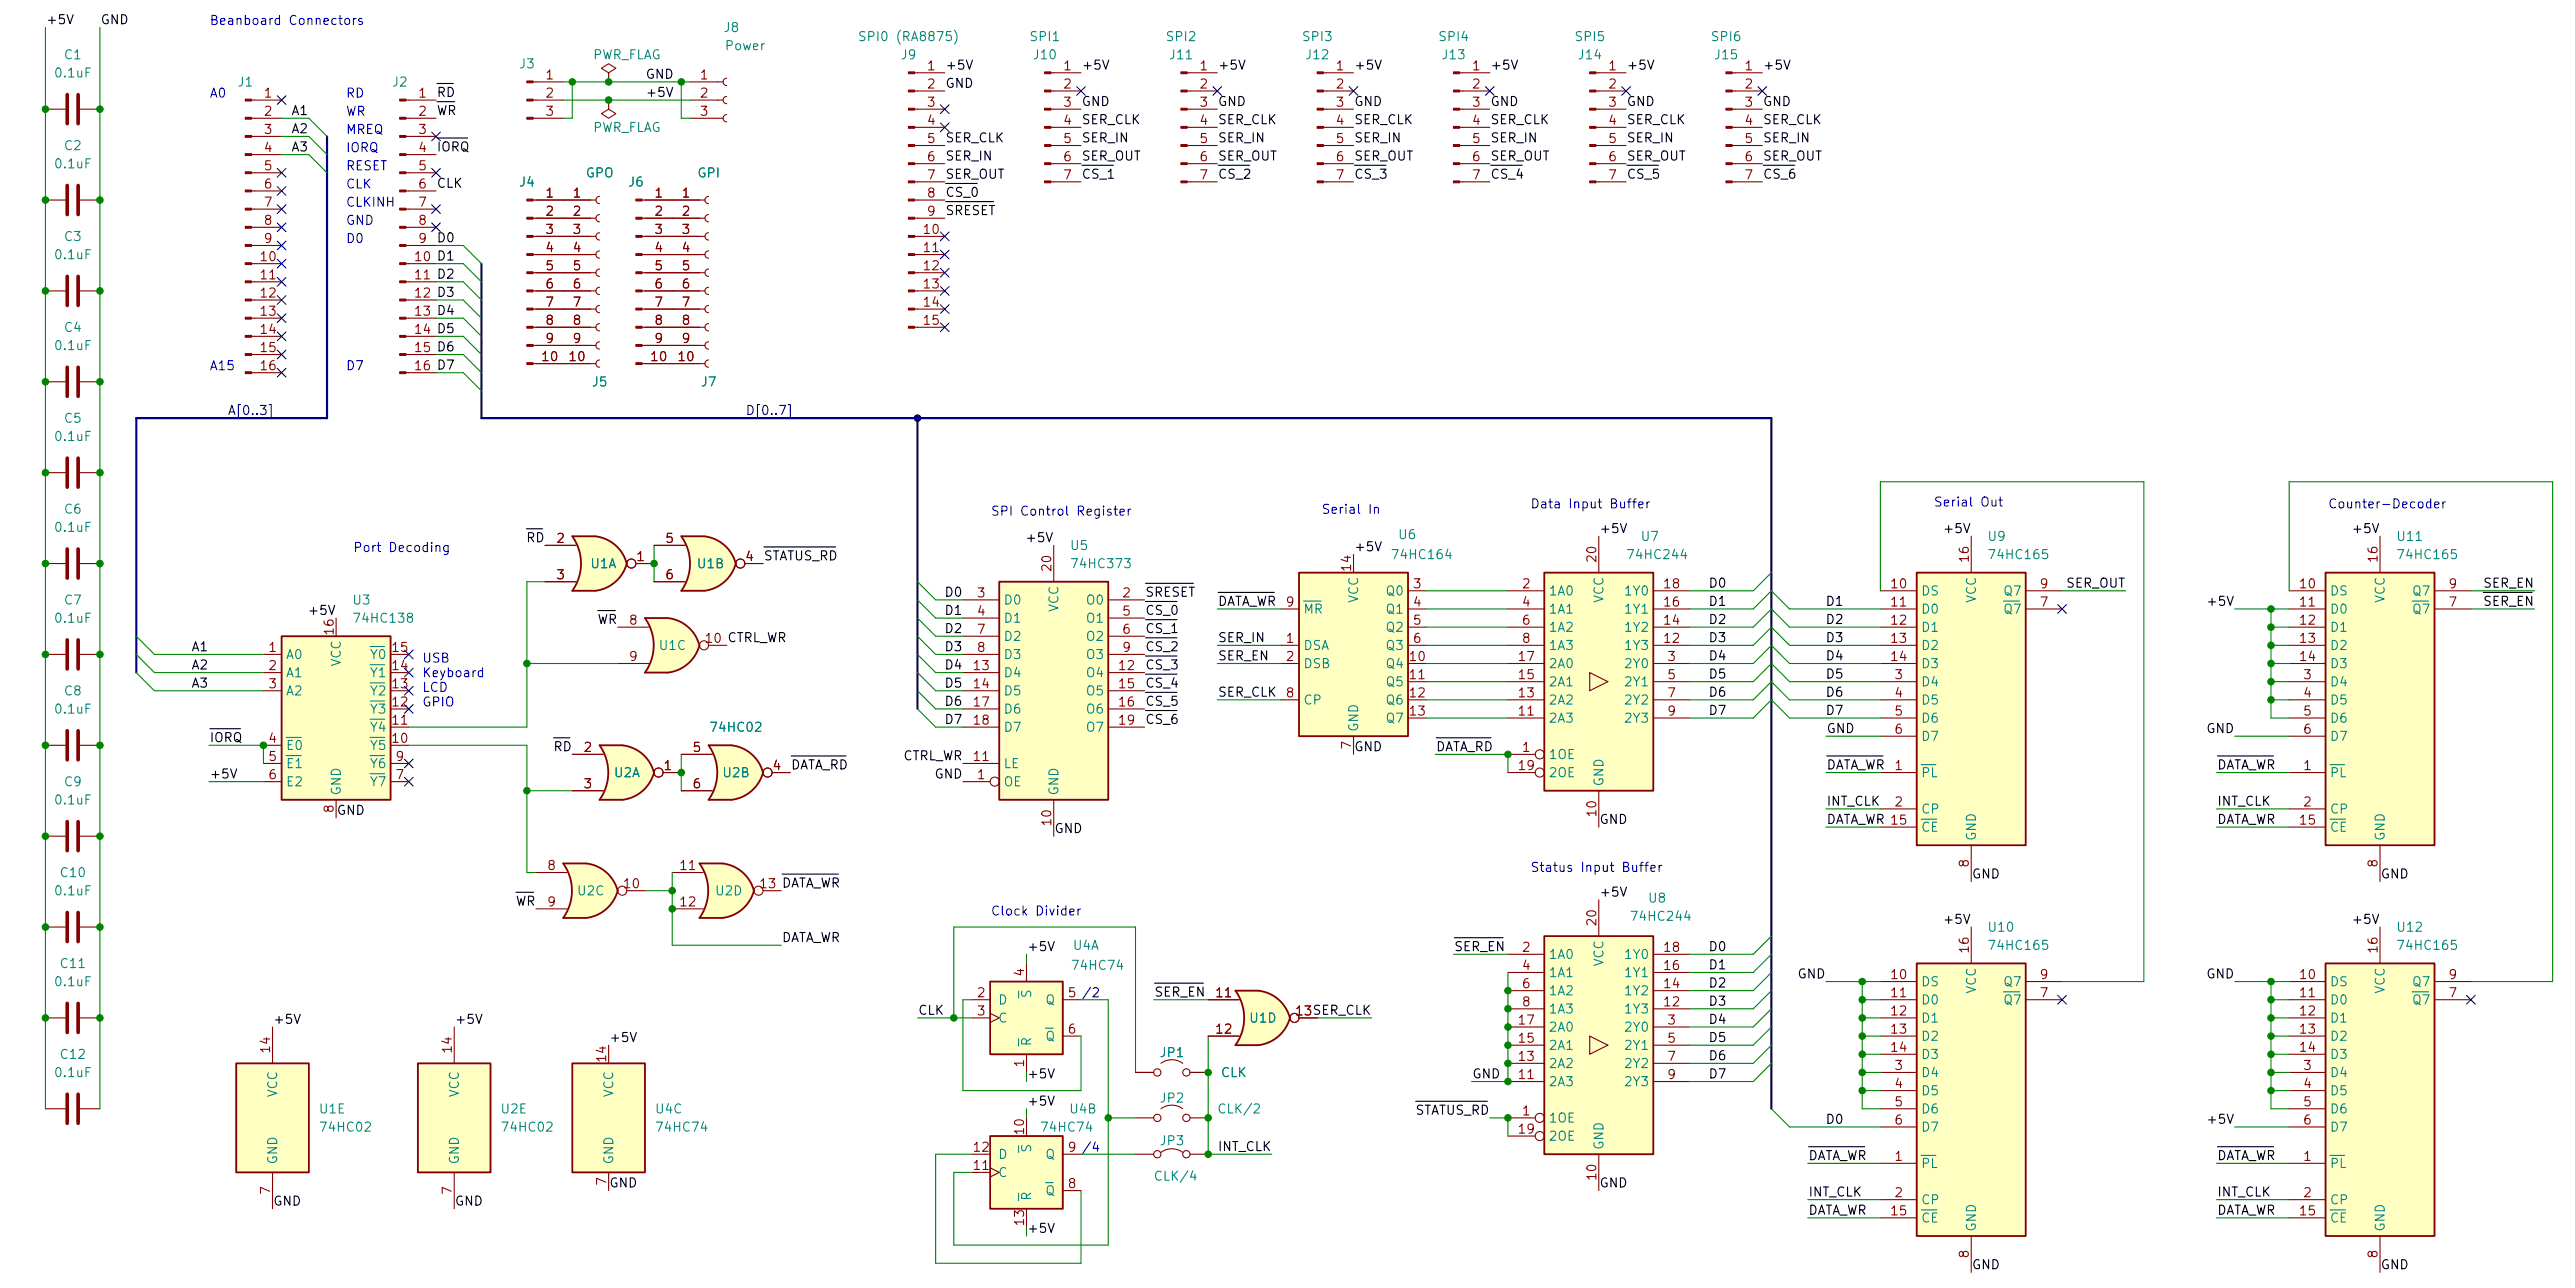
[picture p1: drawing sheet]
<svg xmlns="http://www.w3.org/2000/svg" width="360mm" height="180mm" viewBox="0 0 360 180" stroke-linecap="round" stroke-linejoin="round" font-family="sans-serif">
<defs><g id="words">
<g font-size="1.3">
<text x="6.3" y="3.7">+5V</text>
<text x="14" y="3.7">GND</text>
<text x="90.2" y="11.3">GND</text>
<text x="132.1" y="10.1">+5V</text>
<text x="151.1" y="10.1">+5V</text>
<text x="170.2" y="10.1">+5V</text>
<text x="189.2" y="10.1">+5V</text>
<text x="208.3" y="10.1">+5V</text>
<text x="227.3" y="10.1">+5V</text>
<text x="246.4" y="10.1">+5V</text>
<text x="40.6" y="16.4">A1</text>
<text x="61" y="13.9">RD</text>
<text x="61" y="16.4">WR</text>
<text x="90.2" y="13.9">+5V</text>
<text x="132.1" y="12.6">GND</text>
<text x="151.1" y="15.1">GND</text>
<text x="151.1" y="17.7">SER_CLK</text>
<text x="170.2" y="17.7">SER_CLK</text>
<text x="170.2" y="15.1">GND</text>
<text x="189.2" y="17.7">SER_CLK</text>
<text x="189.2" y="15.1">GND</text>
<text x="208.3" y="15.1">GND</text>
<text x="208.3" y="17.7">SER_CLK</text>
<text x="227.3" y="17.7">SER_CLK</text>
<text x="227.3" y="15.1">GND</text>
<text x="246.4" y="17.7">SER_CLK</text>
<text x="246.4" y="15.1">GND</text>
<text x="40.6" y="21.5">A3</text>
<text x="40.6" y="18.9">A2</text>
<text x="61" y="21.5">IORQ</text>
<text x="132.1" y="20.2">SER_CLK</text>
<text x="132.1" y="22.8">SER_IN</text>
<text x="151.1" y="22.8">SER_OUT</text>
<text x="151.1" y="20.2">SER_IN</text>
<text x="170.2" y="20.2">SER_IN</text>
<text x="170.2" y="22.8">SER_OUT</text>
<text x="189.2" y="22.8">SER_OUT</text>
<text x="189.2" y="20.2">SER_IN</text>
<text x="208.3" y="22.8">SER_OUT</text>
<text x="208.3" y="20.2">SER_IN</text>
<text x="227.3" y="22.8">SER_OUT</text>
<text x="227.3" y="20.2">SER_IN</text>
<text x="246.4" y="20.2">SER_IN</text>
<text x="246.4" y="22.8">SER_OUT</text>
<text x="61" y="26.6">CLK</text>
<text x="132.1" y="27.8">CS_0</text>
<text x="132.1" y="25.3">SER_OUT</text>
<text x="151.1" y="25.3">CS_1</text>
<text x="170.2" y="25.3">CS_2</text>
<text x="189.2" y="25.3">CS_3</text>
<text x="208.3" y="25.3">CS_4</text>
<text x="227.3" y="25.3">CS_5</text>
<text x="246.4" y="25.3">CS_6</text>
<text x="61" y="34.2">D0</text>
<text x="132.1" y="30.4">SRESET</text>
<text x="73.5" y="76.1">RD</text>
<text x="143.2" y="76.1">+5V</text>
<text x="189.2" y="77.4">+5V</text>
<text x="223.5" y="74.8">+5V</text>
<text x="271.5" y="74.8">+5V</text>
<text x="328.7" y="74.8">+5V</text>
<text x="106.7" y="78.6">STATUS_RD</text>
<text x="131.9" y="83.7">D0</text>
<text x="160" y="83.7">SRESET</text>
<text x="238.8" y="82.4">D0</text>
<text x="288.8" y="82.4">SER_OUT</text>
<text x="347.1" y="82.4">SER_EN</text>
<text x="42.9" y="86.3">+5V</text>
<text x="83.4" y="87.5">WR</text>
<text x="131.9" y="88.8">D2</text>
<text x="131.9" y="86.3">D1</text>
<text x="160" y="86.3">CS_0</text>
<text x="160" y="88.8">CS_1</text>
<text x="170.2" y="85">DATA_WR</text>
<text x="238.8" y="85">D1</text>
<text x="238.8" y="87.5">D2</text>
<text x="255.1" y="85">D1</text>
<text x="255.1" y="87.5">D2</text>
<text x="308.3" y="85">+5V</text>
<text x="347.1" y="85">SER_EN</text>
<text x="26.7" y="91.3">A1</text>
<text x="26.7" y="93.9">A2</text>
<text x="131.9" y="93.9">D4</text>
<text x="131.9" y="91.3">D3</text>
<text x="160" y="93.9">CS_3</text>
<text x="160" y="91.3">CS_2</text>
<text x="170.2" y="90.1">SER_IN</text>
<text x="170.2" y="92.6">SER_EN</text>
<text x="238.8" y="92.6">D4</text>
<text x="238.8" y="95.1">D5</text>
<text x="238.8" y="90.1">D3</text>
<text x="255.1" y="92.6">D4</text>
<text x="255.1" y="90.1">D3</text>
<text x="255.1" y="95.1">D5</text>
<text x="26.7" y="96.4">A3</text>
<text x="131.9" y="96.4">D5</text>
<text x="131.9" y="99">D6</text>
<text x="131.9" y="101.5">D7</text>
<text x="160" y="101.5">CS_6</text>
<text x="160" y="96.4">CS_4</text>
<text x="160" y="99">CS_5</text>
<text x="170.2" y="97.7">SER_CLK</text>
<text x="238.8" y="97.7">D6</text>
<text x="238.8" y="100.2">D7</text>
<text x="255.1" y="100.2">D7</text>
<text x="255.1" y="97.7">D6</text>
<text x="29.2" y="104">IORQ</text>
<text x="77.3" y="105.3">RD</text>
<text x="110.5" y="107.8">DATA_RD</text>
<text x="126.2" y="106.6">CTRL_WR</text>
<text x="189.2" y="105.3">GND</text>
<text x="200.7" y="105.3">DATA_RD</text>
<text x="255.3" y="107.8">DATA_WR</text>
<text x="255.3" y="102.8">GND</text>
<text x="308.3" y="102.8">GND</text>
<text x="309.9" y="107.8">DATA_WR</text>
<text x="29.2" y="109.1">+5V</text>
<text x="130.5" y="109.1">GND</text>
<text x="255.3" y="112.9">INT_CLK</text>
<text x="309.9" y="112.9">INT_CLK</text>
<text x="47" y="114.2">GND</text>
<text x="147.3" y="116.7">GND</text>
<text x="223.5" y="115.5">GND</text>
<text x="255.3" y="115.5">DATA_WR 15</text>
<text x="309.9" y="115.5">DATA_WR</text>
<text x="223.5" y="125.6">+5V</text>
<text x="275.6" y="123.1">GND</text>
<text x="332.7" y="123.1">GND</text>
<text x="72" y="126.9">WR</text>
<text x="109.2" y="132">DATA_WR</text>
<text x="271.5" y="129.4">+5V</text>
<text x="328.7" y="129.4">+5V</text>
<text x="143.5" y="133.2">+5V</text>
<text x="203.2" y="133.2">SER_EN</text>
<text x="238.8" y="133.2">D0</text>
<text x="238.8" y="135.8">D1</text>
<text x="251.2" y="137.1">GND</text>
<text x="308.3" y="137.1">GND</text>
<text x="38.1" y="143.4">+5V</text>
<text x="63.5" y="143.4">+5V</text>
<text x="128.3" y="142.1">CLK</text>
<text x="161.3" y="139.6">SER_EN</text>
<text x="238.8" y="138.3">D2</text>
<text x="238.8" y="140.9">D3</text>
<text x="238.8" y="143.4">D4</text>
<text x="85.1" y="145.9">+5V</text>
<text x="238.8" y="145.9">D5</text>
<text x="238.8" y="148.5">D6</text>
<text x="143.5" y="154.8">+5V</text>
<text x="143.5" y="151">+5V</text>
<text x="205.7" y="151">GND</text>
<text x="238.8" y="151">D7</text>
<text x="170.2" y="161.2">INT_CLK</text>
<text x="197.8" y="156.1">STATUS_RD</text>
<text x="255.1" y="157.4">D0</text>
<text x="308.3" y="157.4">+5V</text>
<text x="85.1" y="166.3">GND</text>
<text x="223.5" y="166.3">GND</text>
<text x="252.7" y="167.5">INT_CLK</text>
<text x="252.7" y="162.5">DATA_WR</text>
<text x="309.9" y="167.5">INT_CLK</text>
<text x="309.9" y="162.5">DATA_WR</text>
<text x="38.1" y="168.8">GND</text>
<text x="63.5" y="168.8">GND</text>
<text x="143.5" y="172.6">+5V</text>
<text x="252.7" y="170.1">DATA_WR</text>
<text x="309.9" y="170.1">DATA_WR</text>
<text x="275.6" y="177.7">GND</text>
<text x="332.7" y="177.7">GND</text>
</g>
<g font-size="1.3" fill="#0000c2">
<text x="29.2" y="3.8">Beanboard Connectors</text>
<text x="29.2" y="14">A0</text>
<text x="48.3" y="16.5">WR</text>
<text x="48.3" y="14">RD</text>
<text x="48.3" y="19">MREQ</text>
<text x="48.3" y="21.6">IORQ</text>
<text x="48.3" y="26.7">CLK</text>
<text x="48.3" y="29.2">CLKINH</text>
<text x="48.3" y="24.1">RESET</text>
<text x="48.3" y="31.7">GND</text>
<text x="48.3" y="34.3">D0</text>
<text x="29.2" y="52.1">A15</text>
<text x="48.3" y="52.1">D7</text>
<text x="213.9" y="71.4">Data Input Buffer</text>
<text x="270.3" y="71.1">Serial Out</text>
<text x="325.4" y="71.4">Counter-Decoder</text>
<text x="49.3" y="77.5">Port Decoding</text>
<text x="138.4" y="72.4">SPI Control Register</text>
<text x="184.7" y="72.1">Serial In</text>
<text x="58.9" y="92.9">USB</text>
<text x="58.9" y="95">Keyboard</text>
<text x="58.9" y="97">LCD</text>
<text x="58.9" y="99.1">GPIO</text>
<text x="213.9" y="122.2">Status Input Buffer</text>
<text x="138.4" y="128.3">Clock Divider</text>
</g>
<g font-size="1.3" fill="#008484">
<text x="101" y="4.8">J8</text>
<text x="7.4" y="11.1">0.1uF</text>
<text x="8.8" y="8.6">C1</text>
<text x="72.5" y="9.9">J3</text>
<text x="82.8" y="8.6">PWR_FLAG</text>
<text x="101.2" y="7.3">Power</text>
<text x="119.8" y="6.1">SPI0 (RA8875)</text>
<text x="125.8" y="8.6">J9</text>
<text x="143.8" y="6.1">SPI1</text>
<text x="144.3" y="8.6">J10</text>
<text x="162.9" y="6.1">SPI2</text>
<text x="163.3" y="8.6">J11</text>
<text x="181.9" y="6.1">SPI3</text>
<text x="182.4" y="8.6">J12</text>
<text x="201" y="6.1">SPI4</text>
<text x="201.4" y="8.6">J13</text>
<text x="220" y="6.1">SPI5</text>
<text x="220.5" y="8.6">J14</text>
<text x="239.1" y="6.1">SPI6</text>
<text x="239.5" y="8.6">J15</text>
<text x="33.1" y="12.4">J1</text>
<text x="54.7" y="12.4">J2</text>
<text x="7.4" y="23.8">0.1uF</text>
<text x="8.8" y="21.3">C2</text>
<text x="82.8" y="18.8">PWR_FLAG</text>
<text x="72.5" y="26.4">J4</text>
<text x="81.8" y="25.1">GPO</text>
<text x="87.7" y="26.4">J6</text>
<text x="97.4" y="25.1">GPI</text>
<text x="8.8" y="34">C3</text>
<text x="7.4" y="36.5">0.1uF</text>
<text x="8.8" y="46.7">C4</text>
<text x="7.4" y="49.2">0.1uF</text>
<text x="8.8" y="59.4">C5</text>
<text x="82.6" y="54.3">J5</text>
<text x="97.9" y="54.3">J7</text>
<text x="7.4" y="61.9">0.1uF</text>
<text x="7.4" y="74.6">0.1uF</text>
<text x="8.8" y="72.1">C6</text>
<text x="149.5" y="77.2">U5</text>
<text x="195.3" y="75.7">U6</text>
<text x="229.3" y="75.9">U7</text>
<text x="277.7" y="75.9">U9</text>
<text x="334.9" y="75.9">U11</text>
<text x="82.4" y="79.7">U1A</text>
<text x="97.3" y="79.7">U1B</text>
<text x="149.5" y="79.7">74HC373</text>
<text x="193.6" y="83.5">Q0</text>
<text x="194.3" y="78.5">74HC164</text>
<text x="216.4" y="83.5">1A0</text>
<text x="226.9" y="83.5">1Y0</text>
<text x="227.2" y="78.5">74HC244</text>
<text x="268.5" y="83.5">DS</text>
<text x="277.7" y="78.5">74HC165</text>
<text x="280" y="83.5">Q7</text>
<text x="325.6" y="83.5">DS</text>
<text x="334.9" y="78.5">74HC165</text>
<text x="337.1" y="83.5">Q7</text>
<text x="7.4" y="87.3">0.1uF</text>
<text x="8.8" y="84.8">C7</text>
<text x="49.1" y="84.8">U3</text>
<text x="49.1" y="87.3">74HC138</text>
<text x="140.2" y="84.8">D0</text>
<text x="140.2" y="87.3">D1</text>
<text x="140.2" y="89.9">D2</text>
<text x="148.3" y="85.6" transform="rotate(-90 148.3 85.6)">VCC</text>
<text x="151.7" y="84.8">O0</text>
<text x="151.7" y="87.3">O1</text>
<text x="151.7" y="89.9">O2</text>
<text x="182.1" y="86.1">MR</text>
<text x="190.2" y="84.4" transform="rotate(-90 190.2 84.4)">VCC</text>
<text x="193.6" y="86.1">Q1</text>
<text x="193.6" y="88.6">Q2</text>
<text x="216.4" y="86.1">1A1</text>
<text x="216.4" y="88.6">1A2</text>
<text x="224.5" y="84.4" transform="rotate(-90 224.5 84.4)">VCC</text>
<text x="226.9" y="88.6">1Y2</text>
<text x="226.9" y="86.1">1Y1</text>
<text x="268.5" y="86.1">D0</text>
<text x="268.5" y="88.6">D1</text>
<text x="276.6" y="84.4" transform="rotate(-90 276.6 84.4)">VCC</text>
<text x="280" y="86.1">Q7</text>
<text x="325.6" y="86.1">D0</text>
<text x="325.6" y="88.6">D1</text>
<text x="333.7" y="84.4" transform="rotate(-90 333.7 84.4)">VCC</text>
<text x="337.1" y="86.1">Q7</text>
<text x="39.9" y="92.4">A0</text>
<text x="39.9" y="95">A1</text>
<text x="48" y="93.3" transform="rotate(-90 48 93.3)">VCC</text>
<text x="51.6" y="95">Y1</text>
<text x="51.6" y="92.4">Y0</text>
<text x="92" y="91.2">U1C</text>
<text x="140.2" y="92.4">D3</text>
<text x="140.2" y="95">D4</text>
<text x="151.7" y="92.4">O3</text>
<text x="151.7" y="95">O4</text>
<text x="182.1" y="91.2">DSA</text>
<text x="182.1" y="93.7">DSB</text>
<text x="193.6" y="91.2">Q3</text>
<text x="193.6" y="93.7">Q4</text>
<text x="216.4" y="91.2">1A3</text>
<text x="216.4" y="93.7">2A0</text>
<text x="226.9" y="93.7">2Y0</text>
<text x="226.9" y="91.2">1Y3</text>
<text x="268.5" y="91.2">D2</text>
<text x="268.5" y="93.7">D3</text>
<text x="325.6" y="91.2">D2</text>
<text x="325.6" y="93.7">D3</text>
<text x="7.4" y="100">0.1uF</text>
<text x="8.8" y="97.5">C8</text>
<text x="39.9" y="97.5">A2</text>
<text x="51.6" y="100">Y3</text>
<text x="51.6" y="97.5">Y2</text>
<text x="140.2" y="97.5">D5</text>
<text x="140.2" y="100">D6</text>
<text x="151.7" y="97.5">O5</text>
<text x="151.7" y="100">O6</text>
<text x="182.1" y="98.8">CP</text>
<text x="193.6" y="96.2">Q5</text>
<text x="193.6" y="98.8">Q6</text>
<text x="193.6" y="101.3">Q7</text>
<text x="216.4" y="101.3">2A3</text>
<text x="216.4" y="98.8">2A2</text>
<text x="216.4" y="96.2">2A1</text>
<text x="226.9" y="96.2">2Y1</text>
<text x="226.9" y="98.8">2Y2</text>
<text x="226.9" y="101.3">2Y3</text>
<text x="268.5" y="96.2">D4</text>
<text x="268.5" y="98.8">D5</text>
<text x="268.5" y="101.3">D6</text>
<text x="325.6" y="96.2">D4</text>
<text x="325.6" y="98.8">D5</text>
<text x="325.6" y="101.3">D6</text>
<text x="39.9" y="105.1">E0</text>
<text x="39.9" y="107.7">E1</text>
<text x="51.6" y="107.7">Y6</text>
<text x="51.6" y="105.1">Y5</text>
<text x="51.6" y="102.6">Y4</text>
<text x="99" y="102.6">74HC02</text>
<text x="140.2" y="107.7">LE</text>
<text x="140.2" y="102.6">D7</text>
<text x="151.7" y="102.6">O7</text>
<text x="190.2" y="102.4" transform="rotate(-90 190.2 102.4)">GND</text>
<text x="216.4" y="106.4">1OE</text>
<text x="268.5" y="103.9">D7</text>
<text x="325.6" y="103.9">D7</text>
<text x="7.4" y="112.7">0.1uF</text>
<text x="8.8" y="110.2">C9</text>
<text x="39.9" y="110.2">E2</text>
<text x="48" y="111.3" transform="rotate(-90 48 111.3)">GND</text>
<text x="51.6" y="110.2">Y7</text>
<text x="85.7" y="108.9">U2A</text>
<text x="100.9" y="108.9">U2B</text>
<text x="140.2" y="110.2">OE</text>
<text x="148.3" y="111.3" transform="rotate(-90 148.3 111.3)">GND</text>
<text x="216.4" y="108.9">2OE</text>
<text x="224.5" y="110" transform="rotate(-90 224.5 110)">GND</text>
<text x="268.5" y="108.9">PL</text>
<text x="325.6" y="108.9">PL</text>
<text x="268.5" y="114">CP</text>
<text x="268.5" y="116.6">CE</text>
<text x="276.6" y="117.6" transform="rotate(-90 276.6 117.6)">GND</text>
<text x="325.6" y="114">CP</text>
<text x="325.6" y="116.6">CE</text>
<text x="333.7" y="117.6" transform="rotate(-90 333.7 117.6)">GND</text>
<text x="7.4" y="125.4">0.1uF</text>
<text x="8.2" y="122.9">C10</text>
<text x="80.5" y="125.4">U2C</text>
<text x="99.8" y="125.4">U2D</text>
<text x="227.7" y="129">74HC244</text>
<text x="230.3" y="126.5">U8</text>
<text x="277.7" y="130.5">U10</text>
<text x="334.9" y="130.5">U12</text>
<text x="8.2" y="135.6">C11</text>
<text x="149.6" y="135.9">74HC74</text>
<text x="149.9" y="133.1">U4A</text>
<text x="216.4" y="134.3">1A0</text>
<text x="216.4" y="136.9">1A1</text>
<text x="224.5" y="135.2" transform="rotate(-90 224.5 135.2)">VCC</text>
<text x="226.9" y="136.9">1Y1</text>
<text x="226.9" y="134.3">1Y0</text>
<text x="277.7" y="133.1">74HC165</text>
<text x="334.9" y="133.1">74HC165</text>
<text x="7.4" y="138.1">0.1uF</text>
<text x="139.4" y="140.7">D</text>
<text x="139.4" y="143.2">C</text>
<text x="144.5" y="139.6" transform="rotate(-90 144.5 139.6)">S</text>
<text x="146" y="140.7">Q</text>
<text x="174.5" y="143.2">U1D</text>
<text x="216.4" y="139.4">1A2</text>
<text x="216.4" y="142">1A3</text>
<text x="226.9" y="142">1Y3</text>
<text x="226.9" y="139.4">1Y2</text>
<text x="268.5" y="138.1">DS</text>
<text x="268.5" y="140.7">D0</text>
<text x="268.5" y="143.2">D1</text>
<text x="276.6" y="139" transform="rotate(-90 276.6 139)">VCC</text>
<text x="280" y="140.7">Q7</text>
<text x="280" y="138.1">Q7</text>
<text x="325.6" y="138.1">DS</text>
<text x="325.6" y="140.7">D0</text>
<text x="325.6" y="143.2">D1</text>
<text x="333.7" y="139" transform="rotate(-90 333.7 139)">VCC</text>
<text x="337.1" y="140.7">Q7</text>
<text x="337.1" y="138.1">Q7</text>
<text x="8.2" y="148.3">C12</text>
<text x="144.5" y="146.3" transform="rotate(-90 144.5 146.3)">R</text>
<text x="146" y="145.8">Q</text>
<text x="162" y="148.1">JP1</text>
<text x="216.4" y="149.6">2A2</text>
<text x="216.4" y="147">2A1</text>
<text x="216.4" y="144.5">2A0</text>
<text x="226.9" y="144.5">2Y0</text>
<text x="226.9" y="147">2Y1</text>
<text x="226.9" y="149.6">2Y2</text>
<text x="268.5" y="145.8">D2</text>
<text x="268.5" y="148.3">D3</text>
<text x="325.6" y="145.8">D2</text>
<text x="325.6" y="148.3">D3</text>
<text x="7.4" y="150.8">0.1uF</text>
<text x="39.1" y="153.5" transform="rotate(-90 39.1 153.5)">VCC</text>
<text x="44.5" y="155.9">U1E</text>
<text x="64.5" y="153.5" transform="rotate(-90 64.5 153.5)">VCC</text>
<text x="69.9" y="155.9">U2E</text>
<text x="86.1" y="153.5" transform="rotate(-90 86.1 153.5)">VCC</text>
<text x="91.4" y="155.9">U4C</text>
<text x="149.4" y="155.9">U4B</text>
<text x="162" y="154.4">JP2</text>
<text x="170.1" y="155.9">CLK/2</text>
<text x="170.6" y="150.8">CLK</text>
<text x="216.4" y="152.1">2A3</text>
<text x="226.9" y="152.1">2Y3</text>
<text x="268.5" y="150.8">D4</text>
<text x="268.5" y="153.4">D5</text>
<text x="268.5" y="155.9">D6</text>
<text x="325.6" y="150.8">D4</text>
<text x="325.6" y="153.4">D5</text>
<text x="325.6" y="155.9">D6</text>
<text x="44.5" y="158.5">74HC02</text>
<text x="69.9" y="158.5">74HC02</text>
<text x="91.4" y="158.5">74HC74</text>
<text x="144.5" y="161.2" transform="rotate(-90 144.5 161.2)">S</text>
<text x="145.3" y="158.5">74HC74</text>
<text x="162" y="160.4">JP3</text>
<text x="216.4" y="157.2">1OE</text>
<text x="216.4" y="159.7">2OE</text>
<text x="224.5" y="160.8" transform="rotate(-90 224.5 160.8)">GND</text>
<text x="268.5" y="158.5">D7</text>
<text x="325.6" y="158.5">D7</text>
<text x="39.1" y="162.8" transform="rotate(-90 39.1 162.8)">GND</text>
<text x="64.5" y="162.8" transform="rotate(-90 64.5 162.8)">GND</text>
<text x="86.1" y="162.8" transform="rotate(-90 86.1 162.8)">GND</text>
<text x="139.4" y="164.8">C</text>
<text x="139.4" y="162.3">D</text>
<text x="144.5" y="167.9" transform="rotate(-90 144.5 167.9)">R</text>
<text x="146" y="167.4">Q</text>
<text x="146" y="162.3">Q</text>
<text x="161.2" y="165.3">CLK/4</text>
<text x="268.5" y="163.5">PL</text>
<text x="325.6" y="163.5">PL</text>
<text x="268.5" y="168.6">CP</text>
<text x="268.5" y="171.2">CE</text>
<text x="276.6" y="172.2" transform="rotate(-90 276.6 172.2)">GND</text>
<text x="325.6" y="168.6">CP</text>
<text x="325.6" y="171.2">CE</text>
<text x="333.7" y="172.2" transform="rotate(-90 333.7 172.2)">GND</text>
</g>
<g font-size="1.3" fill="#840000">
<text x="76.1" y="11.4">1</text>
<text x="97.7" y="11.4">1</text>
<text x="129.5" y="10.2">1</text>
<text x="148.5" y="10.2">1</text>
<text x="167.6" y="10.2">1</text>
<text x="186.6" y="10.2">1</text>
<text x="205.7" y="10.2">1</text>
<text x="224.7" y="10.2">1</text>
<text x="243.8" y="10.2">1</text>
<text x="36.8" y="14">1</text>
<text x="36.8" y="16.5">2</text>
<text x="58.3" y="14">1</text>
<text x="58.3" y="16.5">2</text>
<text x="76.1" y="14">2</text>
<text x="76.1" y="16.5">3</text>
<text x="97.7" y="14">2</text>
<text x="97.7" y="16.5">3</text>
<text x="129.5" y="12.7">2</text>
<text x="129.5" y="15.2">3</text>
<text x="129.5" y="17.8">4</text>
<text x="148.5" y="12.7">2</text>
<text x="148.5" y="15.2">3</text>
<text x="148.5" y="17.8">4</text>
<text x="167.6" y="12.7">2</text>
<text x="167.6" y="15.2">3</text>
<text x="167.6" y="17.8">4</text>
<text x="186.6" y="12.7">2</text>
<text x="186.6" y="15.2">3</text>
<text x="186.6" y="17.8">4</text>
<text x="205.7" y="12.7">2</text>
<text x="205.7" y="15.2">3</text>
<text x="205.7" y="17.8">4</text>
<text x="224.7" y="12.7">2</text>
<text x="224.7" y="15.2">3</text>
<text x="224.7" y="17.8">4</text>
<text x="243.8" y="12.7">2</text>
<text x="243.8" y="15.2">3</text>
<text x="243.8" y="17.8">4</text>
<text x="36.8" y="19">3</text>
<text x="36.8" y="21.6">4</text>
<text x="58.3" y="19">3</text>
<text x="58.3" y="21.6">4</text>
<text x="129.5" y="20.3">5</text>
<text x="129.5" y="22.9">6</text>
<text x="148.5" y="20.3">5</text>
<text x="148.5" y="22.9">6</text>
<text x="167.6" y="20.3">5</text>
<text x="167.6" y="22.9">6</text>
<text x="186.6" y="20.3">5</text>
<text x="186.6" y="22.9">6</text>
<text x="205.7" y="20.3">5</text>
<text x="205.7" y="22.9">6</text>
<text x="224.7" y="20.3">5</text>
<text x="224.7" y="22.9">6</text>
<text x="243.8" y="20.3">5</text>
<text x="243.8" y="22.9">6</text>
<text x="36.8" y="24.1">5</text>
<text x="36.8" y="26.7">6</text>
<text x="36.8" y="29.2">7</text>
<text x="58.3" y="24.1">5</text>
<text x="58.3" y="26.7">6</text>
<text x="58.3" y="29.2">7</text>
<text x="76.1" y="27.9">1</text>
<text x="79.9" y="27.9">1</text>
<text x="91.4" y="27.9">1</text>
<text x="95.2" y="27.9">1</text>
<text x="129.5" y="25.4">7</text>
<text x="129.5" y="27.9">8</text>
<text x="148.5" y="25.4">7</text>
<text x="167.6" y="25.4">7</text>
<text x="186.6" y="25.4">7</text>
<text x="205.7" y="25.4">7</text>
<text x="224.7" y="25.4">7</text>
<text x="243.8" y="25.4">7</text>
<text x="36.8" y="31.7">8</text>
<text x="36.8" y="34.3">9</text>
<text x="58.3" y="31.7">8</text>
<text x="58.3" y="34.3">9</text>
<text x="76.1" y="30.5">2</text>
<text x="76.1" y="33">3</text>
<text x="76.1" y="35.6">4</text>
<text x="79.9" y="30.5">2</text>
<text x="79.9" y="33">3</text>
<text x="79.9" y="35.6">4</text>
<text x="91.4" y="30.5">2</text>
<text x="91.4" y="33">3</text>
<text x="91.4" y="35.6">4</text>
<text x="95.2" y="30.5">2</text>
<text x="95.2" y="33">3</text>
<text x="95.2" y="35.6">4</text>
<text x="128.9" y="33">10</text>
<text x="128.9" y="35.6">11</text>
<text x="129.5" y="30.5">9</text>
<text x="36.2" y="36.8">10</text>
<text x="36.2" y="39.4">11</text>
<text x="36.2" y="41.9">12</text>
<text x="57.7" y="36.8">10 D1</text>
<text x="57.7" y="39.4">11 D2</text>
<text x="57.7" y="41.9">12 D3</text>
<text x="76.1" y="38.1">5</text>
<text x="76.1" y="40.6">6</text>
<text x="79.9" y="38.1">5</text>
<text x="79.9" y="40.6">6</text>
<text x="91.4" y="38.1">5</text>
<text x="91.4" y="40.6">6</text>
<text x="95.2" y="38.1">5</text>
<text x="95.2" y="40.6">6</text>
<text x="128.9" y="38.1">12</text>
<text x="128.9" y="40.6">13</text>
<text x="36.2" y="44.4">13</text>
<text x="36.2" y="47">14</text>
<text x="57.7" y="44.4">13 D4</text>
<text x="57.7" y="47">14 D5</text>
<text x="76.1" y="43.2">7</text>
<text x="76.1" y="45.7">8</text>
<text x="79.9" y="43.2">7</text>
<text x="79.9" y="45.7">8</text>
<text x="91.4" y="43.2">7</text>
<text x="91.4" y="45.7">8</text>
<text x="95.2" y="43.2">7</text>
<text x="95.2" y="45.7">8</text>
<text x="128.9" y="43.2">14</text>
<text x="128.9" y="45.7">15</text>
<text x="36.2" y="49.5">15</text>
<text x="36.2" y="52.1">16</text>
<text x="57.7" y="49.5">15 D6</text>
<text x="57.7" y="52.1">16 D7</text>
<text x="75.5" y="50.8">10</text>
<text x="76.1" y="48.3">9</text>
<text x="79.3" y="50.8">10</text>
<text x="79.9" y="48.3">9</text>
<text x="90.8" y="50.8">10</text>
<text x="91.4" y="48.3">9</text>
<text x="94.6" y="50.8">10</text>
<text x="95.2" y="48.3">9</text>
<text x="77.7" y="76.2">2</text>
<text x="92.9" y="76.2">5</text>
<text x="77.7" y="81.3">3</text>
<text x="88.8" y="78.7">1</text>
<text x="92.9" y="81.3">6</text>
<text x="104.1" y="78.7">4</text>
<text x="136.5" y="83.8">3</text>
<text x="147.3" y="80.1" transform="rotate(-90 147.3 80.1)">20</text>
<text x="156.8" y="83.8">2</text>
<text x="189.2" y="80.1" transform="rotate(-90 189.2 80.1)">14</text>
<text x="197.4" y="82.5">3</text>
<text x="212.7" y="82.5">2</text>
<text x="223.5" y="78.8" transform="rotate(-90 223.5 78.8)">20</text>
<text x="232.4" y="82.5">18</text>
<text x="264.1" y="82.5">10</text>
<text x="275.6" y="78.8" transform="rotate(-90 275.6 78.8)">16</text>
<text x="285" y="82.5">9</text>
<text x="321.3" y="82.5">10</text>
<text x="332.7" y="78.8" transform="rotate(-90 332.7 78.8)">16</text>
<text x="342.2" y="82.5">9</text>
<text x="47" y="89" transform="rotate(-90 47 89)">16</text>
<text x="87.8" y="87.6">8</text>
<text x="136.5" y="86.4">4</text>
<text x="136.5" y="88.9">7</text>
<text x="156.8" y="86.4">5</text>
<text x="156.8" y="88.9">6</text>
<text x="179.6" y="85.1">9</text>
<text x="197.4" y="85.1">4</text>
<text x="197.4" y="87.6">5</text>
<text x="212.7" y="85.1">4</text>
<text x="212.7" y="87.6">6</text>
<text x="232.4" y="87.6">14</text>
<text x="232.4" y="85.1">16</text>
<text x="264.1" y="85.1">11</text>
<text x="264.1" y="87.6">12</text>
<text x="285" y="85.1">7</text>
<text x="321.3" y="85.1">11</text>
<text x="321.3" y="87.6">12</text>
<text x="342.2" y="85.1">7</text>
<text x="37.4" y="91.4">1</text>
<text x="37.4" y="94">2</text>
<text x="54.6" y="94">14</text>
<text x="54.6" y="91.4">15</text>
<text x="87.8" y="92.7">9</text>
<text x="98.4" y="90.2">10 CTRL_WR</text>
<text x="135.8" y="94">13</text>
<text x="136.5" y="91.4">8</text>
<text x="156.2" y="94">12</text>
<text x="156.8" y="91.4">9</text>
<text x="179.6" y="90.2">1</text>
<text x="179.6" y="92.7">2</text>
<text x="196.8" y="92.7">10</text>
<text x="196.8" y="95.2">11</text>
<text x="197.4" y="90.2">6</text>
<text x="212" y="95.2">15</text>
<text x="212" y="92.7">17</text>
<text x="212.7" y="90.2">8</text>
<text x="232.4" y="90.2">12</text>
<text x="233" y="92.7">3</text>
<text x="233" y="95.2">5</text>
<text x="264.1" y="90.2">13</text>
<text x="264.1" y="92.7">14</text>
<text x="264.7" y="95.2">3</text>
<text x="321.3" y="90.2">13</text>
<text x="321.3" y="92.7">14</text>
<text x="321.9" y="95.2">3</text>
<text x="37.4" y="96.5">3</text>
<text x="54.6" y="101.6">11</text>
<text x="54.6" y="99.1">12</text>
<text x="54.6" y="96.5">13</text>
<text x="135.8" y="96.5">14</text>
<text x="135.8" y="99.1">17</text>
<text x="135.8" y="101.6">18</text>
<text x="156.2" y="96.5">15</text>
<text x="156.2" y="99.1">16</text>
<text x="156.2" y="101.6">19</text>
<text x="179.6" y="97.8">8</text>
<text x="196.8" y="97.8">12</text>
<text x="196.8" y="100.3">13</text>
<text x="212" y="100.3">11</text>
<text x="212" y="97.8">13</text>
<text x="233" y="97.8">7</text>
<text x="233" y="100.3">9</text>
<text x="264.7" y="97.8">4</text>
<text x="264.7" y="100.3">5</text>
<text x="321.9" y="97.8">4</text>
<text x="321.9" y="100.3">5</text>
<text x="37.4" y="104.1">4</text>
<text x="37.4" y="106.7">5</text>
<text x="54.6" y="104.1">10</text>
<text x="55.2" y="106.7">9</text>
<text x="81.5" y="105.4">2</text>
<text x="92.6" y="107.9">1</text>
<text x="96.7" y="105.4">5</text>
<text x="107.9" y="107.9">4</text>
<text x="135.8" y="106.7">11</text>
<text x="189.2" y="104.9" transform="rotate(-90 189.2 104.9)">7</text>
<text x="212" y="107.9">19</text>
<text x="212.7" y="105.4">1</text>
<text x="264.7" y="107.9">1</text>
<text x="264.7" y="102.9">6</text>
<text x="321.9" y="107.9">1</text>
<text x="321.9" y="102.9">6</text>
<text x="37.4" y="109.2">6</text>
<text x="47" y="113.8" transform="rotate(-90 47 113.8)">8</text>
<text x="55.2" y="109.2">7</text>
<text x="81.5" y="110.5">3</text>
<text x="96.7" y="110.5">6</text>
<text x="136.5" y="109.2">1</text>
<text x="264.7" y="113">2</text>
<text x="321.9" y="113">2</text>
<text x="147.3" y="115.6" transform="rotate(-90 147.3 115.6)">10</text>
<text x="223.5" y="114.4" transform="rotate(-90 223.5 114.4)">10</text>
<text x="321.3" y="115.6">15</text>
<text x="76.4" y="121.9">8</text>
<text x="87" y="124.5">10</text>
<text x="94.8" y="121.9">11</text>
<text x="106" y="124.5">13 DATA_WR</text>
<text x="275.6" y="121.4" transform="rotate(-90 275.6 121.4)">8</text>
<text x="332.7" y="121.4" transform="rotate(-90 332.7 121.4)">8</text>
<text x="76.4" y="127">9</text>
<text x="94.8" y="127">12</text>
<text x="223.5" y="129.6" transform="rotate(-90 223.5 129.6)">20</text>
<text x="143.5" y="136.6" transform="rotate(-90 143.5 136.6)">4</text>
<text x="212.7" y="133.3">2</text>
<text x="212.7" y="135.9">4</text>
<text x="232.4" y="135.9">16</text>
<text x="232.4" y="133.3">18</text>
<text x="264.1" y="137.2">10</text>
<text x="275.6" y="133.4" transform="rotate(-90 275.6 133.4)">16</text>
<text x="285" y="137.2">9</text>
<text x="321.3" y="137.2">10</text>
<text x="332.7" y="133.4" transform="rotate(-90 332.7 133.4)">16</text>
<text x="342.2" y="137.2">9</text>
<text x="136.5" y="139.7">2</text>
<text x="136.5" y="142.2">3</text>
<text x="149.2" y="139.7">5 /2</text>
<text x="169.8" y="139.7">11</text>
<text x="180.9" y="142.2">13SER_CLK</text>
<text x="180.9" y="142.2">13</text>
<text x="212" y="143.5">17</text>
<text x="212.7" y="138.4">6</text>
<text x="212.7" y="141">8</text>
<text x="232.4" y="141">12</text>
<text x="232.4" y="138.4">14</text>
<text x="233" y="143.5">3</text>
<text x="264.1" y="139.7">11</text>
<text x="264.1" y="142.2">12</text>
<text x="285" y="139.7">7</text>
<text x="321.3" y="139.7">11</text>
<text x="321.3" y="142.2">12</text>
<text x="342.2" y="139.7">7</text>
<text x="38.1" y="147.4" transform="rotate(-90 38.1 147.4)">14</text>
<text x="63.5" y="147.4" transform="rotate(-90 63.5 147.4)">14</text>
<text x="85.1" y="148.6" transform="rotate(-90 85.1 148.6)">14</text>
<text x="143.5" y="149.3" transform="rotate(-90 143.5 149.3)">1</text>
<text x="149.2" y="144.8">6</text>
<text x="169.8" y="144.8">12</text>
<text x="212" y="148.6">13</text>
<text x="212" y="146">15</text>
<text x="233" y="146">5</text>
<text x="233" y="148.6">7</text>
<text x="264.1" y="144.8">13</text>
<text x="264.1" y="147.3">14</text>
<text x="264.7" y="149.9">3</text>
<text x="321.3" y="144.8">13</text>
<text x="321.3" y="147.3">14</text>
<text x="321.9" y="149.9">3</text>
<text x="212" y="151.1">11</text>
<text x="233" y="151.1">9</text>
<text x="264.7" y="152.4">4</text>
<text x="264.7" y="154.9">5</text>
<text x="321.9" y="152.4">4</text>
<text x="321.9" y="154.9">5</text>
<text x="135.8" y="161.3">12</text>
<text x="143.5" y="158.8" transform="rotate(-90 143.5 158.8)">10</text>
<text x="149.2" y="161.3">9 /4</text>
<text x="212" y="158.7">19</text>
<text x="212.7" y="156.2">1</text>
<text x="264.7" y="157.5">6</text>
<text x="321.9" y="157.5">6</text>
<text x="38.1" y="167.1" transform="rotate(-90 38.1 167.1)">7</text>
<text x="63.5" y="167.1" transform="rotate(-90 63.5 167.1)">7</text>
<text x="85.1" y="165.8" transform="rotate(-90 85.1 165.8)">7</text>
<text x="135.8" y="163.8">11</text>
<text x="149.2" y="166.4">8</text>
<text x="223.5" y="165.2" transform="rotate(-90 223.5 165.2)">10</text>
<text x="264.7" y="162.6">1</text>
<text x="264.7" y="167.6">2</text>
<text x="321.9" y="162.6">1</text>
<text x="321.9" y="167.6">2</text>
<text x="143.5" y="171.5" transform="rotate(-90 143.5 171.5)">13</text>
<text x="264.1" y="170.2">15</text>
<text x="321.3" y="170.2">15</text>
<text x="275.6" y="176" transform="rotate(-90 275.6 176)">8</text>
<text x="332.7" y="176" transform="rotate(-90 332.7 176)">8</text>
</g>
<g font-size="1.3" fill="#000084">
<text x="31.7" y="58.3">A[0..3]</text>
<text x="104.1" y="58.3">D[0..7]</text>
</g>
</g></defs>
<path d="M95.2 74.9h3.2M95.2 82.6h3.2" fill="none" stroke="#ffffc2" stroke-width=".14"/>
<g fill="#ffffc2" stroke="#ffffc2" stroke-width=".14">
<path d="M97.8 77.4l5.1 1.4a5.2 5.2 0 0 1-4.4 3.8z"/>
<path d="M98.5 74.9a5.1 5.1 0 0 1 4.4 3.9l-5 1.3z"/>
</g>
<path d="M95.2 74.9h3.2v7.7h-3.2a6.7 6.7 0 0 0 0-7.7z" fill="#ffffc2"/>
<path d="M98.4 74.9h-3.2a6.6 6.6 0 0 1 0 7.7h3.2M98.5 74.9a5.2 5.2 0 0 1 4.4 3.9 5.2 5.2 0 0 1-4.4 3.8" fill="none" stroke="#840000" stroke-width=".25"/>
<g fill="none" stroke="#840000" stroke-width=".15">
<path d="M146.9 10.2h4.2M146.9 12.7h4.2M146.9 15.3h4.2M146.9 17.8h4.2M166 10.2h4.2M166 12.7h4.2M166 15.3h4.2M166 17.8h4.2M185 10.2h4.2M185 12.7h4.2M185 15.3h4.2M185 17.8h4.2"/>
<path d="M242.2 10.2h4.2M242.2 12.7h4.2M242.2 15.3h4.2M242.2 17.8h4.2M146.9 20.3h4.2M146.9 22.9h4.2M146.9 25.4h4.2M166 20.3h4.2M166 22.9h4.2M166 25.4h4.2M185 20.3h4.2M185 22.9h4.2"/>
<path d="M185 25.4h4.2M242.2 20.3h4.2M242.2 22.9h4.2M242.2 25.4h4.2M91.4 76.2h4.4M104.1 78.8h2.6M91.4 81.3h4.4"/>
<circle cx="103.5" cy="78.8" r=".63"/>
</g>
<g fill="#840000" stroke="#840000" stroke-width=".15">
<path d="M241.3 10h.9v.3h-.9z"/>
<path d="M241.3 12.6h.9v.2h-.9z"/>
<path d="M241.3 15.1h.9v.3h-.9z"/>
<path d="M241.3 17.7h.9v.2h-.9z"/>
<path d="M241.3 20.2h.9v.3h-.9z"/>
<path d="M241.3 22.7h.9v.3h-.9z"/>
<path d="M241.3 25.3h.9v.2h-.9z"/>
<path d="M146 10h.9v.3h-.9z"/>
<path d="M146 12.6h.9v.2h-.9z"/>
<path d="M146 15.1h.9v.3h-.9z"/>
<path d="M146 17.7h.9v.2h-.9z"/>
<path d="M146 20.2h.9v.3h-.9z"/>
<path d="M146 22.7h.9v.3h-.9z"/>
<path d="M146 25.3h.9v.2h-.9z"/>
<path d="M184.1 10h.9v.3h-.9z"/>
<path d="M184.1 12.6h.9v.2h-.9z"/>
<path d="M184.1 15.1h.9v.3h-.9z"/>
<path d="M184.1 17.7h.9v.2h-.9z"/>
<path d="M184.1 20.2h.9v.3h-.9z"/>
<path d="M184.1 22.7h.9v.3h-.9z"/>
<path d="M184.1 25.3h.9v.2h-.9z"/>
<path d="M165.1 10h.9v.3h-.9z"/>
<path d="M165.1 12.6h.9v.2h-.9z"/>
<path d="M165.1 15.1h.9v.3h-.9z"/>
<path d="M165.1 17.7h.9v.2h-.9z"/>
<path d="M165.1 20.2h.9v.3h-.9z"/>
<path d="M165.1 22.7h.9v.3h-.9z"/>
<path d="M165.1 25.3h.9v.2h-.9z"/>
</g>
<path d="M215.9 130.8h15.2v30.5h-15.2z" fill="#ffffc2"/>
<g fill="none" stroke="#840000" stroke-width=".15">
<path d="M204.1 10.2h4.2M204.1 12.7h4.2M204.1 15.3h4.2M204.1 17.8h4.2M204.1 20.3h4.2M204.1 22.9h4.2M204.1 25.4h4.2M210.8 133.4h5.1M210.8 135.9h5.1M210.8 138.4h5.1M223.5 125.7v5.1M231.1 133.4h5.1"/>
<path d="M231.1 135.9h5.1M231.1 138.4h5.1M210.8 156.2h3.8M210.8 143.5h5.1M210.8 146.1h5.1M210.8 148.6h5.1M210.8 141h5.1M210.8 151.1h5.1M210.8 158.8h3.8M222.2 144.8l2.6 1.3-2.6 1.2zM231.1 143.5h5.1M231.1 146.1h5.1"/>
<path d="M231.1 148.6h5.1M231.1 141h5.1M231.1 151.1h5.1M223.5 161.3v5.1"/>
<circle cx="215.3" cy="158.8" r=".63"/>
<circle cx="215.3" cy="156.2" r=".63"/>
</g>
<path d="M215.9 130.8h15.2v30.5h-15.2z" fill="none" stroke="#840000" stroke-width=".25"/>
<g fill="#840000" stroke="#840000" stroke-width=".15">
<path d="M203.2 10h.9v.3h-.9z"/>
<path d="M203.2 12.6h.9v.2h-.9z"/>
<path d="M203.2 15.1h.9v.3h-.9z"/>
<path d="M203.2 17.7h.9v.2h-.9z"/>
<path d="M203.2 20.2h.9v.3h-.9z"/>
<path d="M203.2 22.7h.9v.3h-.9z"/>
<path d="M203.2 25.3h.9v.2h-.9z"/>
</g>
<path d="M268 80h15.2v38.1h-15.2z" fill="#ffffc2"/>
<path d="M268 80h15.2v38.1h-15.2z" fill="none" stroke="#840000" stroke-width=".25"/>
<g fill="none" stroke="#840000" stroke-width=".15">
<path d="M223.1 10.2h4.2M223.1 12.7h4.2M223.1 15.3h4.2M223.1 17.8h4.2M223.1 20.3h4.2M223.1 22.9h4.2M223.1 25.4h4.2M275.6 74.9v5.1M262.9 95.3h5.1M262.9 97.8h5.1M262.9 85.1h5.1M262.9 82.6h5.1"/>
<path d="M262.9 87.6h5.1M262.9 90.2h5.1M262.9 92.7h5.1M283.2 85.1h5.1M283.2 82.6h5.1M262.9 108h5.1M262.9 113h5.1M262.9 100.3h5.1M262.9 102.9h5.1M262.9 115.6h5.1M275.6 118.1v5.1"/>
</g>
<path d="M280.1 84h2.3M268.6 106.9h2M268.6 114.5h2.2" fill="none" stroke="#008484" stroke-width=".15"/>
<g fill="#840000" stroke="#840000" stroke-width=".15">
<path d="M222.2 10h.9v.3h-.9z"/>
<path d="M222.2 12.6h.9v.2h-.9z"/>
<path d="M222.2 15.1h.9v.3h-.9z"/>
<path d="M222.2 17.7h.9v.2h-.9z"/>
<path d="M222.2 20.2h.9v.3h-.9z"/>
<path d="M222.2 22.7h.9v.3h-.9z"/>
<path d="M222.2 25.3h.9v.2h-.9z"/>
</g>
<path d="M325.1 80h15.3v38.1h-15.3z" fill="#ffffc2"/>
<path d="M325.1 80h15.3v38.1h-15.3z" fill="none" stroke="#840000" stroke-width=".25"/>
<g fill="none" stroke="#840000" stroke-width=".15">
<path d="M332.7 74.9v5.1M320 95.3h5.1M320 97.8h5.1M320 85.1h5.1M320 82.6h5.1M320 87.6h5.1M320 90.2h5.1M320 92.7h5.1M340.4 85.1h5M340.4 82.6h5M320 108h5.1M320 113h5.1"/>
<path d="M320 100.3h5.1M320 102.9h5.1M320 115.6h5.1M332.7 118.1v5.1"/>
</g>
<path d="M337.2 84h2.3M325.8 106.9h2M325.8 114.5h2.1" fill="none" stroke="#008484" stroke-width=".15"/>
<path d="M325.1 134.6h15.3v38.1h-15.3z" fill="#ffffc2"/>
<path d="M325.1 134.6h15.3v38.1h-15.3z" fill="none" stroke="#840000" stroke-width=".25"/>
<g fill="none" stroke="#840000" stroke-width=".15">
<path d="M320 139.7h5.1M320 137.2h5.1M332.7 129.6v5M340.4 139.7h5M340.4 137.2h5M320 149.9h5.1M320 152.4h5.1M320 155h5.1M320 157.5h5.1M320 142.3h5.1M320 144.8h5.1M320 147.3h5.1"/>
<path d="M320 162.6h5.1M320 167.7h5.1M320 170.2h5.1M332.7 172.7v5.1"/>
</g>
<path d="M337.2 138.6h2.3M325.8 161.5h2M325.8 169.1h2.1" fill="none" stroke="#008484" stroke-width=".15"/>
<path d="M268 134.6h15.2v38.1h-15.2z" fill="#ffffc2"/>
<path d="M268 134.6h15.2v38.1h-15.2z" fill="none" stroke="#840000" stroke-width=".25"/>
<g fill="none" stroke="#840000" stroke-width=".15">
<path d="M6.3 40.7h2.8M6.3 53.4h2.8M11.2 40.7h2.8M11.2 53.4h2.8M6.3 78.8h2.8M6.3 66.1h2.8M11.2 78.8h2.8M11.2 66.1h2.8M6.3 91.5h2.8M11.2 91.5h2.8M6.3 116.9h2.8M11.2 116.9h2.8"/>
<path d="M262.9 139.7h5.1M262.9 137.2h5.1M275.6 129.6v5M283.2 139.7h5.1M283.2 137.2h5.1M262.9 149.9h5.1M262.9 152.4h5.1M262.9 155h5.1M262.9 157.5h5.1M262.9 142.3h5.1M262.9 144.8h5.1M262.9 147.3h5.1"/>
<path d="M262.9 162.6h5.1M262.9 167.7h5.1M262.9 170.2h5.1M275.6 172.7v5.1"/>
</g>
<path d="M280.1 138.6h2.3M268.6 161.5h2M268.6 169.1h2.2" fill="none" stroke="#008484" stroke-width=".15"/>
<path d="M9.4 38.6v4.1M10.9 38.6v4.1M9.4 51.3v4.1M10.9 51.3v4.1M9.4 64v4.1M9.4 76.7v4.1M10.9 64v4.1M10.9 76.7v4.1M9.4 89.4v4.1M10.9 89.4v4.1M9.4 114.8v4.1M10.9 114.8v4.1" fill="none" stroke="#840000" stroke-width=".51"/>
<path d="M58.4 148.6h10.2v15.2h-10.2z" fill="#ffffc2"/>
<path d="M58.4 148.6h10.2v15.2h-10.2z" fill="none" stroke="#840000" stroke-width=".25"/>
<path d="M6.3 129.6h2.8M11.2 129.6h2.8M63.5 143.5v5.1M63.5 163.8v5.1" fill="none" stroke="#840000" stroke-width=".15"/>
<path d="M9.4 127.5v4.1M10.9 127.5v4.1" fill="none" stroke="#840000" stroke-width=".51"/>
<path d="M33 148.6h10.2v15.2h-10.2z" fill="#ffffc2"/>
<path d="M33 148.6h10.2v15.2h-10.2z" fill="none" stroke="#840000" stroke-width=".25"/>
<path d="M38.1 143.5v5.1M38.1 163.8v5.1" fill="none" stroke="#840000" stroke-width=".15"/>
<path d="M80 148.6h10.2v15.2h-10.2z" fill="#ffffc2"/>
<path d="M80 148.6h10.2v15.2h-10.2z" fill="none" stroke="#840000" stroke-width=".25"/>
<path d="M85.1 146.1v2.5M85.1 163.8v2.6" fill="none" stroke="#840000" stroke-width=".15"/>
<path d="M99.1 104.2h3.1M99.1 111.8h3.1" fill="none" stroke="#ffffc2" stroke-width=".14"/>
<g fill="#ffffc2" stroke="#ffffc2" stroke-width=".14">
<path d="M101.7 106.6l5 1.4a5.2 5.2 0 0 1-4.4 3.8z"/>
<path d="M102.3 104.2a5.1 5.1 0 0 1 4.4 3.8l-5 1.3z"/>
</g>
<path d="M99.1 104.2h3.1v7.6h-3.1a6.7 6.7 0 0 0 0-7.6z" fill="#ffffc2"/>
<path d="M102.2 104.2h-3.1a6.6 6.6 0 0 1 0 7.6h3.1M102.3 104.2a5.2 5.2 0 0 1 4.4 3.8 5.2 5.2 0 0 1-4.4 3.8" fill="none" stroke="#840000" stroke-width=".25"/>
<g fill="none" stroke="#840000" stroke-width=".15">
<path d="M95.2 105.4h4.4M95.2 110.5h4.4M107.9 108h2.6"/>
<circle cx="107.3" cy="108" r=".63"/>
</g>
<path d="M181.6 80h15.2v22.9h-15.2z" fill="#ffffc2"/>
<path d="M181.6 80h15.2v22.9h-15.2z" fill="none" stroke="#840000" stroke-width=".25"/>
<g fill="none" stroke="#840000" stroke-width=".15">
<path d="M189.2 77.5v2.5M179.1 90.2h2.5M179.1 92.7h2.5M179.1 85.1h2.5M179.1 97.8h2.5M196.8 90.2h2.6M196.8 92.7h2.6M196.8 82.6h2.6M196.8 85.1h2.6M196.8 87.6h2.6M196.8 97.8h2.6M196.8 95.3h2.6"/>
<path d="M189.2 102.9v2.5M196.8 100.3h2.6"/>
</g>
<path d="M182.2 84h2.5" fill="none" stroke="#008484" stroke-width=".15"/>
<path d="M97.8 120.7h3.2M97.8 128.3h3.2" fill="none" stroke="#ffffc2" stroke-width=".14"/>
<g fill="#ffffc2" stroke="#ffffc2" stroke-width=".14">
<path d="M100.4 123.1l5 1.4a5.2 5.2 0 0 1-4.4 3.8z"/>
<path d="M101 120.7a5.1 5.1 0 0 1 4.4 3.8l-5 1.3z"/>
</g>
<path d="M97.8 120.7h3.2v7.6h-3.2a6.7 6.7 0 0 0 0-7.6z" fill="#ffffc2"/>
<path d="M101 128.3h-3.2a6.6 6.6 0 0 0 0-7.6h3.2a5.1 5.1 0 0 1 4.4 3.8 5.2 5.2 0 0 1-4.4 3.8" fill="none" stroke="#840000" stroke-width=".25"/>
<g fill="none" stroke="#840000" stroke-width=".15">
<path d="M94 121.9h4.3M94 127h4.3M106.7 124.5h2.5"/>
<circle cx="106" cy="124.5" r=".63"/>
</g>
<path d="M39.4 88.9h15.2v22.9h-15.2z" fill="#ffffc2"/>
<path d="M39.4 88.9h15.2v22.9h-15.2z" fill="none" stroke="#840000" stroke-width=".25"/>
<g fill="none" stroke="#840000" stroke-width=".15">
<path d="M36.8 91.5h2.6M36.8 94h2.6M36.8 96.5h2.6M47 86.4v2.5M54.6 91.5h2.5M54.6 94h2.5M54.6 96.5h2.5M54.6 99.1h2.5M36.8 104.2h2.6M36.8 106.7h2.6M36.8 109.2h2.6M47 111.8v2.5"/>
<path d="M54.6 104.2h2.5M54.6 106.7h2.5M54.6 109.2h2.5M54.6 101.6h2.5"/>
</g>
<path d="M51.7 98h2.1M51.7 95.4h2.1M51.7 92.9h2.1M51.7 90.4h2.1M40 103.1h2.1M40 105.6h2.1M51.7 103.1h2.1M51.7 105.6h2.1M51.7 108.1h2.1M51.7 100.5h2.1" fill="none" stroke="#008484" stroke-width=".15"/>
<path d="M138.4 158.8h10.2v10.1h-10.2z" fill="#ffffc2"/>
<path d="M138.4 158.8h10.2v10.1h-10.2z" fill="none" stroke="#840000" stroke-width=".25"/>
<g fill="none" stroke="#840000" stroke-width=".15">
<path d="M6.3 104.2h2.8M11.2 104.2h2.8M143.5 156.2v2.6M135.9 161.3h2.5M135.9 163.8h2.5M138.4 163.2l1.3 .6-1.3 .7M143.5 168.9v2.6M148.6 166.4h2.5M148.6 161.3h2.5M158.7 161.3h2.6M162.3 161.1a2.54 2.54 0 0 1 3.1 0M166.4 161.3h2.5"/>
<circle cx="161.8" cy="161.3" r=".51"/>
<circle cx="165.9" cy="161.3" r=".51"/>
</g>
<path d="M142.4 160.1v1M142.4 166.8v1M146.2 165.3h1" fill="none" stroke="#008484" stroke-width=".15"/>
<path d="M9.4 102.1v4.1M10.9 102.1v4.1" fill="none" stroke="#840000" stroke-width=".51"/>
<path d="M83.8 104.2h3.2M83.8 111.8h3.2" fill="none" stroke="#ffffc2" stroke-width=".14"/>
<g fill="#ffffc2" stroke="#ffffc2" stroke-width=".14">
<path d="M86.4 106.6l5 1.4a5.2 5.2 0 0 1-4.4 3.8z"/>
<path d="M87 104.2a5.1 5.1 0 0 1 4.4 3.8l-4.9 1.3z"/>
</g>
<path d="M83.8 104.2h3.2v7.6h-3.2a6.7 6.7 0 0 0 0-7.6z" fill="#ffffc2"/>
<path d="M87 104.2h-3.2a6.6 6.6 0 0 1 0 7.6h3.2M87 104.2a5.2 5.2 0 0 1 4.4 3.8 5.2 5.2 0 0 1-4.4 3.8" fill="none" stroke="#840000" stroke-width=".25"/>
<g fill="none" stroke="#840000" stroke-width=".15">
<path d="M80 105.4h4.3M80 110.5h4.3M92.7 108h2.5"/>
<circle cx="92.1" cy="108" r=".63"/>
</g>
<path d="M78.7 120.7h3.2M78.7 128.3h3.2" fill="none" stroke="#ffffc2" stroke-width=".14"/>
<g fill="#ffffc2" stroke="#ffffc2" stroke-width=".14">
<path d="M81.3 123.1l5.1 1.4a5.2 5.2 0 0 1-4.5 3.8z"/>
<path d="M81.9 120.7a5.1 5.1 0 0 1 4.5 3.8l-5 1.3z"/>
</g>
<path d="M78.7 120.7h3.2v7.6h-3.2a6.7 6.7 0 0 0 0-7.6z" fill="#ffffc2"/>
<path d="M81.9 128.3h-3.2a6.6 6.6 0 0 0 0-7.6h3.2a5.1 5.1 0 0 1 4.5 3.8 5.2 5.2 0 0 1-4.5 3.8" fill="none" stroke="#840000" stroke-width=".25"/>
<g fill="none" stroke="#840000" stroke-width=".15">
<path d="M74.9 121.9h4.3M74.9 127h4.3M87.6 124.5h2.6M6.3 142.3h2.8M6.3 155h2.8M11.2 142.3h2.8M11.2 155h2.8"/>
<circle cx="87" cy="124.5" r=".63"/>
</g>
<path d="M9.4 140.2v4.1M9.4 152.9v4.1M10.9 140.2v4.1M10.9 152.9v4.1" fill="none" stroke="#840000" stroke-width=".51"/>
<path d="M138.4 137.2h10.2v10.1h-10.2z" fill="#ffffc2"/>
<path d="M138.4 137.2h10.2v10.1h-10.2z" fill="none" stroke="#840000" stroke-width=".25"/>
<path d="M135.9 139.7h2.5M143.5 134.6v2.6M148.6 139.7h2.5M135.9 142.3h2.5M138.4 141.6l1.3 .7-1.3 .6M143.5 147.3v2.6M148.6 144.8h2.5" fill="none" stroke="#840000" stroke-width=".15"/>
<path d="M142.4 138.5v1M142.4 145.2v1M146.2 143.7h1" fill="none" stroke="#008484" stroke-width=".15"/>
<path d="M172.7 138.4h3.2M172.7 146.1h3.2" fill="none" stroke="#ffffc2" stroke-width=".14"/>
<g fill="#ffffc2" stroke="#ffffc2" stroke-width=".14">
<path d="M175.3 140.9l5 1.4a5.2 5.2 0 0 1-4.4 3.8z"/>
<path d="M175.9 138.4a5.1 5.1 0 0 1 4.4 3.9l-4.9 1.3z"/>
</g>
<path d="M172.7 138.4h3.2v7.7h-3.2a6.7 6.7 0 0 0 0-7.7z" fill="#ffffc2"/>
<path d="M172.7 138.4h3.2a5.1 5.1 0 0 1 4.4 3.9 5.2 5.2 0 0 1-4.4 3.8h-3.2a6.6 6.6 0 0 0 0-7.7z" fill="none" stroke="#840000" stroke-width=".25"/>
<g fill="none" stroke="#840000" stroke-width=".15">
<path d="M168.9 139.7h4.3M168.9 144.8h4.3M181.6 142.3h2.5"/>
<circle cx="181" cy="142.3" r=".63"/>
</g>
<path d="M215.9 80h15.2v30.5h-15.2z" fill="#ffffc2"/>
<g fill="none" stroke="#840000" stroke-width=".15">
<path d="M35.2 14h4.2M35.2 16.5h4.2M35.2 19.1h4.2M56.7 14h4.3M56.7 16.5h4.3M56.7 19.1h4.3M35.2 21.6h4.2M35.2 24.1h4.2M35.2 26.7h4.2M35.2 29.2h4.2M35.2 31.8h4.2M35.2 34.3h4.2"/>
<path d="M35.2 36.8h4.2M35.2 39.4h4.2M56.7 21.6h4.3M56.7 24.1h4.3M56.7 26.7h4.3M56.7 29.2h4.3M56.7 31.8h4.3M56.7 34.3h4.3M56.7 36.8h4.3M56.7 39.4h4.3M35.2 41.9h4.2M35.2 44.5h4.2"/>
<path d="M35.2 47h4.2M35.2 49.5h4.2M35.2 52.1h4.2M56.7 41.9h4.3M56.7 44.5h4.3M56.7 47h4.3M56.7 49.5h4.3M56.7 52.1h4.3M223.5 74.9v5.1M210.8 82.6h5.1M210.8 92.7h5.1M210.8 85.1h5.1"/>
<path d="M210.8 95.3h5.1M210.8 87.6h5.1M210.8 97.8h5.1M210.8 90.2h5.1M222.2 94l2.6 1.3-2.6 1.2zM231.1 82.6h5.1M231.1 92.7h5.1M231.1 85.1h5.1M231.1 95.3h5.1M231.1 87.6h5.1M231.1 97.8h5.1M231.1 90.2h5.1"/>
<path d="M210.8 105.4h3.8M210.8 100.3h5.1M210.8 108h3.8M223.5 110.5v5.1M231.1 100.3h5.1M158.7 149.9h2.6M158.7 156.2h2.6M162.3 148.6a2.54 2.54 0 0 1 3.1 0M162.3 155a2.54 2.54 0 0 1 3.1 0M166.4 149.9h2.5M166.4 156.2h2.5"/>
<circle cx="215.3" cy="108" r=".63"/>
<circle cx="215.3" cy="105.4" r=".63"/>
<circle cx="161.8" cy="156.2" r=".51"/>
<circle cx="161.8" cy="149.9" r=".51"/>
<circle cx="165.9" cy="156.2" r=".51"/>
<circle cx="165.9" cy="149.9" r=".51"/>
</g>
<path d="M215.9 80h15.2v30.5h-15.2z" fill="none" stroke="#840000" stroke-width=".25"/>
<g fill="#840000" stroke="#840000" stroke-width=".15">
<path d="M55.9 13.9h.8v.2h-.8z"/>
<path d="M55.9 16.4h.8v.3h-.8z"/>
<path d="M55.9 18.9h.8v.3h-.8z"/>
<path d="M55.9 21.5h.8v.2h-.8z"/>
<path d="M55.9 24h.8v.3h-.8z"/>
<path d="M55.9 26.6h.8v.2h-.8z"/>
<path d="M55.9 29.1h.8v.3h-.8z"/>
<path d="M55.9 31.6h.8v.3h-.8z"/>
<path d="M55.9 34.2h.8v.2h-.8z"/>
<path d="M55.9 36.7h.8v.3h-.8z"/>
<path d="M55.9 39.3h.8v.2h-.8z"/>
<path d="M55.9 41.8h.8v.3h-.8z"/>
<path d="M55.9 44.3h.8v.3h-.8z"/>
<path d="M55.9 46.9h.8v.2h-.8z"/>
<path d="M55.9 49.4h.8v.3h-.8z"/>
<path d="M55.9 52h.8v.2h-.8z"/>
<path d="M34.3 13.9h.9v.2h-.9z"/>
<path d="M34.3 16.4h.9v.3h-.9z"/>
<path d="M34.3 18.9h.9v.3h-.9z"/>
<path d="M34.3 21.5h.9v.2h-.9z"/>
<path d="M34.3 24h.9v.3h-.9z"/>
<path d="M34.3 26.6h.9v.2h-.9z"/>
<path d="M34.3 29.1h.9v.3h-.9z"/>
<path d="M34.3 31.6h.9v.3h-.9z"/>
<path d="M34.3 34.2h.9v.2h-.9z"/>
<path d="M34.3 36.7h.9v.3h-.9z"/>
<path d="M34.3 39.3h.9v.2h-.9z"/>
<path d="M34.3 41.8h.9v.3h-.9z"/>
<path d="M34.3 44.3h.9v.3h-.9z"/>
<path d="M34.3 46.9h.9v.2h-.9z"/>
<path d="M34.3 49.4h.9v.3h-.9z"/>
<path d="M34.3 52h.9v.2h-.9z"/>
</g>
<path d="M139.7 81.3h15.2v30.5h-15.2z" fill="#ffffc2"/>
<path d="M139.7 81.3h15.2v30.5h-15.2z" fill="none" stroke="#840000" stroke-width=".25"/>
<g fill="none" stroke="#840000" stroke-width=".15">
<path d="M6.3 15.3h2.8M11.2 15.3h2.8M74.5 11.4h4.2M74.5 14h4.2M74.5 16.5h4.2M85.1 14v1.3l-1 .6 1 .6 1-.6-1-.6M85.1 14h.1M85.1 10.2l1-.7-1-.6-1 .6 1 .7v1.2M85.1 11.4h.1M96.5 11.4h4.6M96.5 14h4.6M96.5 16.5h4.6"/>
<path d="M101.6 10.9a.51 .51 0 0 0-.5 .5 .51 .51 0 0 0 .5 .6M101.6 13.5a.51 .51 0 0 0-.5 .5 .51 .51 0 0 0 .5 .5M101.6 16a.51 .51 0 0 0-.5 .5 .51 .51 0 0 0 .5 .5M127.9 15.3h4.2M127.9 10.2h4.2M127.9 12.7h4.2M127.9 17.8h4.2M6.3 28h2.8M11.2 28h2.8M74.5 28h8.8M74.5 30.5h8.8M74.5 33h8.8"/>
<path d="M74.5 35.6h8.8M74.5 38.1h8.8M83.8 27.4a.51 .51 0 0 0-.5 .6 .51 .51 0 0 0 .5 .5M83.8 30a.51 .51 0 0 0-.5 .5 .51 .51 0 0 0 .5 .5M83.8 32.5a.51 .51 0 0 0-.5 .5 .51 .51 0 0 0 .5 .5M83.8 35.1a.51 .51 0 0 0-.5 .5 .51 .51 0 0 0 .5 .5M83.8 37.6a.51 .51 0 0 0-.5 .5 .51 .51 0 0 0 .5 .5M89.8 28h8.8M89.8 30.5h8.8M89.8 33h8.8M89.8 35.6h8.8M89.8 38.1h8.8"/>
<path d="M99.1 27.4a.51 .51 0 0 0-.5 .6 .51 .51 0 0 0 .5 .5M99.1 30a.51 .51 0 0 0-.5 .5 .51 .51 0 0 0 .5 .5M99.1 32.5a.51 .51 0 0 0-.5 .5 .51 .51 0 0 0 .5 .5M99.1 35.1a.51 .51 0 0 0-.5 .5 .51 .51 0 0 0 .5 .5M99.1 37.6a.51 .51 0 0 0-.5 .5 .51 .51 0 0 0 .5 .5M127.9 28h4.2M127.9 20.3h4.2M127.9 22.9h4.2M127.9 25.4h4.2M127.9 30.5h4.2M127.9 33h4.2M127.9 35.6h4.2"/>
<path d="M127.9 38.1h4.2M74.5 40.7h8.8M74.5 43.2h8.8M74.5 45.7h8.8M74.5 48.3h8.8M74.5 50.8h8.8M83.8 40.1a.51 .51 0 0 0-.5 .6 .51 .51 0 0 0 .5 .5M83.8 42.7a.51 .51 0 0 0-.5 .5 .51 .51 0 0 0 .5 .5M83.8 45.2a.51 .51 0 0 0-.5 .5 .51 .51 0 0 0 .5 .5M83.8 47.8a.51 .51 0 0 0-.5 .5 .51 .51 0 0 0 .5 .5M83.8 50.3a.51 .51 0 0 0-.5 .5 .51 .51 0 0 0 .5 .5M89.8 40.7h8.8"/>
<path d="M89.8 43.2h8.8M89.8 45.7h8.8M89.8 48.3h8.8M89.8 50.8h8.8M99.1 40.1a.51 .51 0 0 0-.5 .6 .51 .51 0 0 0 .5 .5M99.1 42.7a.51 .51 0 0 0-.5 .5 .51 .51 0 0 0 .5 .5M99.1 45.2a.51 .51 0 0 0-.5 .5 .51 .51 0 0 0 .5 .5M99.1 47.8a.51 .51 0 0 0-.5 .5 .51 .51 0 0 0 .5 .5M99.1 50.3a.51 .51 0 0 0-.5 .5 .51 .51 0 0 0 .5 .5M127.9 40.7h4.2M127.9 43.2h4.2M127.9 45.7h4.2"/>
<path d="M147.3 76.2v5.1M134.6 83.8h5.1M134.6 86.4h5.1M134.6 88.9h5.1M134.6 91.5h5.1M134.6 94h5.1M134.6 96.5h5.1M134.6 99.1h5.1M154.9 83.8h5.1M154.9 86.4h5.1M154.9 88.9h5.1M154.9 91.5h5.1"/>
<path d="M154.9 94h5.1M154.9 96.5h5.1M154.9 99.1h5.1M134.6 109.2h3.8M134.6 106.7h5.1M134.6 101.6h5.1M147.3 111.8v5.1M154.9 101.6h5.1"/>
<circle cx="139.1" cy="109.2" r=".63"/>
</g>
<path d="M9.4 13.2v4.1M10.9 13.2v4.1M9.4 25.9v4.1M10.9 25.9v4.1" fill="none" stroke="#840000" stroke-width=".51"/>
<g fill="#840000" stroke="#840000" stroke-width=".15">
<path d="M127 10h.9v.3h-.9z"/>
<path d="M127 12.6h.9v.2h-.9z"/>
<path d="M127 15.1h.9v.3h-.9z"/>
<path d="M127 17.7h.9v.2h-.9z"/>
<path d="M127 20.2h.9v.3h-.9z"/>
<path d="M127 22.7h.9v.3h-.9z"/>
<path d="M127 25.3h.9v.2h-.9z"/>
<path d="M127 27.8h.9v.3h-.9z"/>
<path d="M127 30.4h.9v.2h-.9z"/>
<path d="M127 32.9h.9v.3h-.9z"/>
<path d="M127 35.4h.9v.3h-.9z"/>
<path d="M127 38h.9v.2h-.9z"/>
<path d="M127 40.5h.9v.3h-.9z"/>
<path d="M127 43.1h.9v.2h-.9z"/>
<path d="M127 45.6h.9v.3h-.9z"/>
<path d="M73.7 27.8h.8v.3h-.8z"/>
<path d="M73.7 30.4h.8v.2h-.8z"/>
<path d="M73.7 32.9h.8v.3h-.8z"/>
<path d="M73.7 35.4h.8v.3h-.8z"/>
<path d="M73.7 38h.8v.2h-.8z"/>
<path d="M73.7 40.5h.8v.3h-.8z"/>
<path d="M73.7 43.1h.8v.2h-.8z"/>
<path d="M73.7 45.6h.8v.3h-.8z"/>
<path d="M73.7 48.1h.8v.3h-.8z"/>
<path d="M73.7 50.7h.8v.2h-.8z"/>
<path d="M88.9 27.8h.9v.3h-.9z"/>
<path d="M88.9 30.4h.9v.2h-.9z"/>
<path d="M88.9 32.9h.9v.3h-.9z"/>
<path d="M88.9 35.4h.9v.3h-.9z"/>
<path d="M88.9 38h.9v.2h-.9z"/>
<path d="M88.9 40.5h.9v.3h-.9z"/>
<path d="M88.9 43.1h.9v.2h-.9z"/>
<path d="M88.9 45.6h.9v.3h-.9z"/>
<path d="M88.9 48.1h.9v.3h-.9z"/>
<path d="M88.9 50.7h.9v.2h-.9z"/>
<path d="M73.7 11.3h.8v.3h-.8z"/>
<path d="M73.7 13.9h.8v.2h-.8z"/>
<path d="M73.7 16.4h.8v.3h-.8z"/>
</g>
<path d="M90.2 86.4h3.1M90.2 94h3.1" fill="none" stroke="#ffffc2" stroke-width=".14"/>
<g fill="#ffffc2" stroke="#ffffc2" stroke-width=".14">
<path d="M92.8 88.8l5 1.4a5.2 5.2 0 0 1-4.4 3.8z"/>
<path d="M93.4 86.4a5.1 5.1 0 0 1 4.4 3.8l-5 1.3z"/>
</g>
<path d="M90.2 86.4h3.1v7.6h-3.1a6.7 6.7 0 0 0 0-7.6z" fill="#ffffc2"/>
<path d="M90.2 86.4h3.1a5.1 5.1 0 0 1 4.5 3.8 5.2 5.2 0 0 1-4.4 3.8h-3.2a6.6 6.6 0 0 0 0-7.6z" fill="none" stroke="#840000" stroke-width=".25"/>
<g fill="none" stroke="#840000" stroke-width=".15">
<path d="M86.4 87.6h4.3M86.4 92.7h4.3M99.1 90.2h2.5"/>
<circle cx="98.4" cy="90.2" r=".63"/>
</g>
<path d="M80 74.9h3.2M80 82.6h3.2" fill="none" stroke="#ffffc2" stroke-width=".14"/>
<g fill="#ffffc2" stroke="#ffffc2" stroke-width=".14">
<path d="M82.6 77.4l5 1.4a5.2 5.2 0 0 1-4.4 3.8z"/>
<path d="M83.2 74.9a5.1 5.1 0 0 1 4.4 3.9l-4.9 1.3z"/>
</g>
<path d="M80 74.9h3.2v7.7h-3.2a6.7 6.7 0 0 0 0-7.7z" fill="#ffffc2"/>
<path d="M83.2 74.9h-3.2a6.6 6.6 0 0 1 0 7.7h3.2M83.2 74.9a5.2 5.2 0 0 1 4.4 3.9 5.2 5.2 0 0 1-4.4 3.8" fill="none" stroke="#840000" stroke-width=".25"/>
<g fill="none" stroke="#840000" stroke-width=".15">
<path d="M74.9 28h7.6M74.9 30.5h7.6M74.9 33h7.6M74.9 35.6h7.6M74.9 38.1h7.6M90.2 28h7.6M90.2 30.5h7.6M90.2 33h7.6M90.2 35.6h7.6M90.2 38.1h7.6M74.9 40.7h7.6M74.9 43.2h7.6"/>
<path d="M74.9 45.7h7.6M74.9 48.3h7.6M74.9 50.8h7.6M90.2 40.7h7.6M90.2 43.2h7.6M90.2 45.7h7.6M90.2 48.3h7.6M90.2 50.8h7.6M76.2 76.2h4.3M88.9 78.8h2.5M91.4 76.2h4.4M104.1 78.8h2.6"/>
<path d="M76.2 81.3h4.3M91.4 81.3h4.4M80 105.4h4.3M80 110.5h4.3M92.7 108h2.5M95.2 105.4h4.4M95.2 110.5h4.4M107.9 108h2.6M168.9 139.7h4.3M158.7 149.9h2.6M166.4 149.9h2.5M168.9 144.8h4.3"/>
<path d="M181.6 142.3h2.5"/>
<circle cx="88.3" cy="78.8" r=".63"/>
<circle cx="103.5" cy="78.8" r=".63"/>
<circle cx="92.1" cy="108" r=".63"/>
<circle cx="107.3" cy="108" r=".63"/>
<circle cx="181" cy="142.3" r=".63"/>
</g>
<g fill="none" stroke="#000" stroke-width=".15">
<path d="M61.1 11.7h2.3M61.1 14.2h2.5M61.1 19.3h4.3M132.2 28.2h6.7M132.2 25.6h4.4M151.3 23.1h4.4M170.3 23.1h4.4M189.4 23.1h4.4M208.4 23.1h4.4M227.5 23.1h4.4M246.5 23.1h4.4M73.6 73.9h2.3"/>
<path d="M106.8 76.4h10M83.6 85.3h2.4M160.1 84.1h4.4M160.1 91.7h4.4M160.1 89.1h4.4M160.1 86.6h4.4M160.1 81.5h6.7M160.1 99.3h4.4M160.1 94.2h4.4M160.1 96.8h4.4M170.3 82.8h7.9M347.2 82.8h6.8"/>
<path d="M29.3 101.8h4.3M77.4 103.1h2.3M110.6 105.6h7.7M200.8 103.1h7.7M255.4 105.6h7.8M310 105.6h7.9M72.1 124.7h2.5M109.3 122.2h7.9M161.4 137.4h6.8M203.3 131h6.8M197.9 153.9h10M252.9 160.3h7.8"/>
<path d="M310 160.3h7.9"/>
</g>
<path d="M45.7 19.1v39.3h-26.7v35.6M67.3 36.8v21.6h180.3v96.6M128.3 58.4v40.7" fill="none" stroke="#000084" stroke-width=".3"/>
<g fill="none" stroke="#008400" stroke-width=".15">
<path d="M6.3 3.8v151.2M14 3.8v151.2M39.4 19.1h3.8l2.5 2.5M39.4 16.5h3.8l2.5 2.6M78.7 11.4h17.8M78.7 14h17.8M80 11.4v5.1h-1.3M95.2 11.4v5.1h1.3M39.4 21.6h3.8l2.5 2.5M61 39.4h3.8l2.5 2.5M61 34.3h3.8l2.5 2.5M61 36.8h3.8l2.5 2.6"/>
<path d="M61 49.5h3.8l2.5 2.6M61 47h3.8l2.5 2.5M61 44.5h3.8l2.5 2.5M61 41.9h3.8l2.5 2.6M61 52.1h3.8l2.5 2.5M91.4 76.2v5.1M19 91.5l2.6 2.5h15.2M19 88.9l2.6 2.6h15.2M19 94l2.6 2.5h15.2M73.7 92.7h12.7M76.2 81.3h-2.5v20.3h-16.6M128.3 91.5l2.5 2.5h3.8"/>
<path d="M128.3 88.9l2.5 2.6h3.8M128.3 94l2.5 2.5h3.8M128.3 86.4l2.5 2.5h3.8M128.3 83.8l2.5 2.6h3.8M128.3 81.3l2.5 2.5h3.8M128.3 99.1l2.5 2.5h3.8M128.3 96.5l2.5 2.6h3.8M170.2 97.8h8.9M170.2 92.7h8.9M170.2 85.1h8.9M170.2 90.2h8.9M199.4 95.3h11.4"/>
<path d="M199.4 97.8h11.4M199.4 92.7h11.4M199.4 85.1h11.4M199.4 87.6h11.4M199.4 90.2h11.4M199.4 82.6h11.4M236.2 95.3h8.9l2.5-2.6 2.6 2.6h12.7M236.2 97.8h8.9l2.5-2.5 2.6 2.5h12.7M236.2 92.7h8.9l2.5-2.5 2.6 2.5h12.7M236.2 85.1h8.9l2.5-2.5 2.6 2.5h12.7M236.2 87.6h8.9l2.5-2.5 2.6 2.5h12.7M236.2 90.2h8.9l2.5-2.6 2.6 2.6h12.7"/>
<path d="M247.6 80l-2.5 2.6h-8.9M262.9 82.6v-15.3h36.8v69.9h-11.4M288.3 82.6h8.9M312.4 85.1h7.6M317.5 85.1v15.2h2.5M317.5 95.3h2.5M317.5 97.8h2.5M317.5 92.7h2.5M317.5 87.6h2.5M317.5 90.2h2.5M320 82.6v-15.3h36.9v69.9h-11.5M345.4 85.1h8.9"/>
<path d="M345.4 82.6h8.9M29.2 104.2h7.6v2.5M29.2 109.2h7.6M57.1 104.2h16.6v17.7h1.2M73.7 110.5h6.3M95.2 105.4v5.1M199.4 100.3h11.4M200.7 105.4h10.1v2.6M236.2 100.3h8.9l2.5-2.5 2.6 2.5h12.7M255.3 102.9h7.6M255.3 108h7.6M255.3 115.6h7.6"/>
<path d="M255.3 113h7.6M309.9 108h10.1M309.9 115.6h10.1M309.9 113h10.1M312.4 102.9h7.6M90.2 124.5h3.8M94 121.9v10.2h15.2M135.9 139.7h-1.3v12.7h16.5v-7.6M143.5 133.4v1.2M151.1 139.7h3.8v34.3h-21.6v-10.2h2.6M161.3 139.7h7.6M203.2 133.4h7.6"/>
<path d="M210.8 135.9v15.2h-5.1M247.6 135.9l-2.5 2.5h-8.9M247.6 133.4l-2.5 2.5h-8.9M247.6 130.8l-2.5 2.6h-8.9M247.6 138.4l-2.5 2.6h-8.9M255.3 137.2h7.6M260.3 139.7h2.6M260.3 137.2v17.8h2.6M312.4 137.2h7.6M317.5 137.2v17.8h2.5M317.5 139.7h2.5M128.3 142.3h7.6"/>
<path d="M133.3 142.3v-12.7h25.4v20.3M143.5 149.9v1.2M143.5 155v1.2M154.9 156.2h3.8M168.9 144.8v16.5h8.9M184.1 142.3h7.7M208.3 156.2h2.5v2.6M247.6 143.5l-2.5 2.6h-8.9M247.6 141l-2.5 2.5h-8.9M247.6 146.1l-2.5 2.5h-8.9M247.6 148.6l-2.5 2.5h-8.9M247.6 155l2.6 2.5h12.7"/>
<path d="M260.3 142.3h2.6M260.3 149.9h2.6M260.3 152.4h2.6M260.3 144.8h2.6M260.3 147.3h2.6M312.4 157.5h7.6M317.5 142.3h2.5M317.5 149.9h2.5M317.5 152.4h2.5M317.5 144.8h2.5M317.5 147.3h2.5M135.9 161.3h-5.1v15.2h20.3v-10.1"/>
<path d="M143.5 171.5v1.2M151.1 161.3h7.6M252.7 162.6h10.2M252.7 167.7h10.2M252.7 170.2h10.2M309.9 162.6h10.1M309.9 167.7h10.1M309.9 170.2h10.1"/>
</g>
<g fill="none" stroke="#000084" stroke-width=".15">
<path d="M38.8 13.4l1.2 1.2M40 13.4l-1.2 1.2M60.4 18.5l1.2 1.2M61.6 18.5l-1.2 1.2M131.5 17.2l1.2 1.2M131.5 14.6l1.2 1.3M132.7 17.2l-1.2 1.2M132.7 14.6l-1.2 1.3M150.5 12.1l1.2 1.2M151.7 12.1l-1.2 1.2M169.6 12.1l1.2 1.2M170.8 12.1l-1.2 1.2"/>
<path d="M188.6 12.1l1.2 1.2M189.8 12.1l-1.2 1.2M207.7 12.1l1.2 1.2M208.9 12.1l-1.2 1.2M226.7 12.1l1.2 1.2M227.9 12.1l-1.2 1.2M245.8 12.1l1.2 1.2M247 12.1l-1.2 1.2M38.8 23.5l1.2 1.3M38.8 31.2l1.2 1.2M38.8 36.2l1.2 1.3M38.8 26.1l1.2 1.2"/>
<path d="M38.8 28.6l1.2 1.2M38.8 33.7l1.2 1.2M38.8 38.8l1.2 1.2M40 23.5l-1.2 1.3M40 31.2l-1.2 1.2M40 36.2l-1.2 1.3M40 26.1l-1.2 1.2M40 28.6l-1.2 1.2M40 33.7l-1.2 1.2M40 38.8l-1.2 1.2M60.4 31.2l1.2 1.2M60.4 23.5l1.2 1.3"/>
<path d="M60.4 28.6l1.2 1.2M61.6 31.2l-1.2 1.2M61.6 23.5l-1.2 1.3M61.6 28.6l-1.2 1.2M131.5 37.5l1.2 1.2M131.5 35l1.2 1.2M131.5 32.4l1.2 1.2M132.7 37.5l-1.2 1.2M132.7 35l-1.2 1.2M132.7 32.4l-1.2 1.2M38.8 46.4l1.2 1.2M38.8 48.9l1.2 1.3"/>
<path d="M38.8 51.5l1.2 1.2M38.8 43.9l1.2 1.2M38.8 41.3l1.2 1.2M40 46.4l-1.2 1.2M40 48.9l-1.2 1.3M40 51.5l-1.2 1.2M40 43.9l-1.2 1.2M40 41.3l-1.2 1.2M131.5 40l1.2 1.3M131.5 42.6l1.2 1.2M131.5 45.1l1.2 1.2M132.7 40l-1.2 1.3"/>
<path d="M132.7 42.6l-1.2 1.2M132.7 45.1l-1.2 1.2M56.5 90.8l1.3 1.3M56.5 95.9l1.3 1.2M56.5 98.5l1.3 1.2M56.5 93.4l1.3 1.2M57.8 90.8l-1.3 1.3M57.8 95.9l-1.3 1.2M57.8 98.5l-1.3 1.2M57.8 93.4l-1.3 1.2M287.7 84.5l1.2 1.2M288.9 84.5l-1.2 1.2"/>
<path d="M56.5 106.1l1.3 1.2M56.5 108.6l1.3 1.2M57.8 106.1l-1.3 1.2M57.8 108.6l-1.3 1.2M287.7 139.1l1.2 1.2M288.9 139.1l-1.2 1.2M344.8 139.1l1.2 1.2M346 139.1l-1.2 1.2"/>
</g>
<g fill="#008400" stroke="#008400" stroke-width=".14">
<circle cx="14" cy="142.3" r=".46"/>
<circle cx="14" cy="78.8" r=".46"/>
<circle cx="14" cy="91.5" r=".46"/>
<circle cx="14" cy="104.2" r=".46"/>
<circle cx="6.3" cy="116.9" r=".46"/>
<circle cx="14" cy="116.9" r=".46"/>
<circle cx="6.3" cy="129.6" r=".46"/>
<circle cx="14" cy="129.6" r=".46"/>
<circle cx="36.8" cy="104.2" r=".46"/>
<circle cx="6.3" cy="104.2" r=".46"/>
<circle cx="6.3" cy="91.5" r=".46"/>
<circle cx="6.3" cy="142.3" r=".46"/>
<circle cx="95.2" cy="11.4" r=".46"/>
<circle cx="85.1" cy="11.4" r=".46"/>
<circle cx="85.1" cy="14" r=".46"/>
<circle cx="14" cy="28" r=".46"/>
<circle cx="6.3" cy="28" r=".46"/>
<circle cx="14" cy="40.7" r=".46"/>
<circle cx="6.3" cy="40.7" r=".46"/>
<circle cx="14" cy="15.3" r=".46"/>
<circle cx="6.3" cy="15.3" r=".46"/>
<circle cx="73.7" cy="92.7" r=".46"/>
<circle cx="91.4" cy="78.8" r=".46"/>
<circle cx="73.7" cy="110.5" r=".46"/>
<circle cx="94" cy="124.5" r=".46"/>
<circle cx="95.2" cy="108" r=".46"/>
<circle cx="94" cy="127" r=".46"/>
<circle cx="14" cy="53.4" r=".46"/>
<circle cx="6.3" cy="53.4" r=".46"/>
<circle cx="14" cy="66.1" r=".46"/>
<circle cx="6.3" cy="66.1" r=".46"/>
<circle cx="6.3" cy="78.8" r=".46"/>
<circle cx="80" cy="11.4" r=".46"/>
<circle cx="210.8" cy="146.1" r=".46"/>
<circle cx="210.8" cy="143.5" r=".46"/>
<circle cx="210.8" cy="141" r=".46"/>
<circle cx="210.8" cy="148.6" r=".46"/>
<circle cx="210.8" cy="138.4" r=".46"/>
<circle cx="317.5" cy="147.3" r=".46"/>
<circle cx="317.5" cy="92.7" r=".46"/>
<circle cx="317.5" cy="97.8" r=".46"/>
<circle cx="317.5" cy="90.2" r=".46"/>
<circle cx="317.5" cy="95.3" r=".46"/>
<circle cx="317.5" cy="139.7" r=".46"/>
<circle cx="317.5" cy="137.2" r=".46"/>
<circle cx="317.5" cy="87.6" r=".46"/>
<circle cx="317.5" cy="85.1" r=".46"/>
<circle cx="317.5" cy="149.9" r=".46"/>
<circle cx="317.5" cy="152.4" r=".46"/>
<circle cx="260.3" cy="152.4" r=".46"/>
<circle cx="317.5" cy="144.8" r=".46"/>
<circle cx="317.5" cy="142.3" r=".46"/>
<circle cx="260.3" cy="147.3" r=".46"/>
<circle cx="260.3" cy="139.7" r=".46"/>
<circle cx="260.3" cy="137.2" r=".46"/>
<circle cx="260.3" cy="142.3" r=".46"/>
<circle cx="260.3" cy="149.9" r=".46"/>
<circle cx="260.3" cy="144.8" r=".46"/>
<circle cx="210.8" cy="105.4" r=".46"/>
<circle cx="154.9" cy="156.2" r=".46"/>
<circle cx="168.9" cy="161.3" r=".46"/>
<circle cx="168.9" cy="156.2" r=".46"/>
<circle cx="133.3" cy="142.3" r=".46"/>
<circle cx="210.8" cy="151.1" r=".46"/>
<circle cx="210.8" cy="156.2" r=".46"/>
<circle cx="168.9" cy="149.9" r=".46"/>
</g>
<circle cx="128.3" cy="58.4" r=".46" fill="#000084" stroke="#000084" stroke-width=".14"/>
<use href="#words"/>
</svg>
